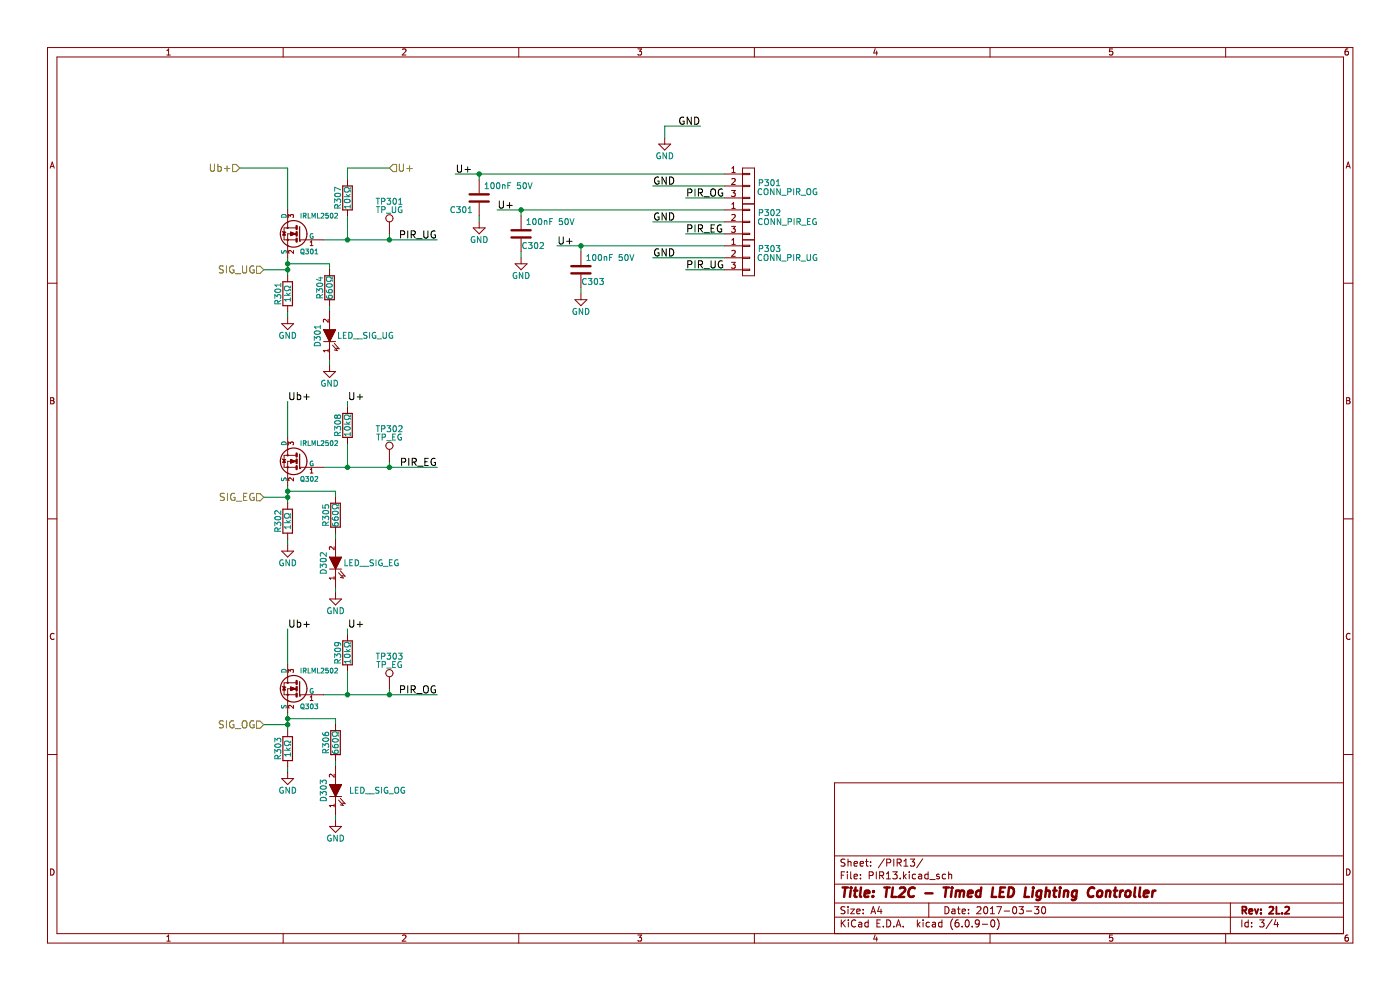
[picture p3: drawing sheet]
<svg xmlns="http://www.w3.org/2000/svg" width="297mm" height="210mm" viewBox="0 0 297 210" stroke-linecap="round" stroke-linejoin="round" font-family="sans-serif">
<path d="M.1 .1h296.9v209.9h-296.9z" fill-rule="evenodd" fill="#fff" stroke="#fff" stroke-width=".21"/>
<g fill="none" stroke="#840000" stroke-width=".21">
<path d="M10.1 10.1h276.9v189.9h-276.9zM12.1 12.1h272.9v185.9h-272.9zM35.4 11.7h.7M35.4 10.7l.4-.3v1.3M60.1 10.1v2M85.4 10.5l.5-.1 .2 .3-.8 1h.8M110.1 10.1v2M135.3 10.4h.8l-.4 .5 .4 .1v.6l-.2 .1-.6-.1M160 10.1v2M185.7 10.3l-.3 .9h.8M186 10.8v.9M210 10.1v2"/>
<path d="M236 10.4h-.6l-.1 .6 .7-.1v.7l-.2 .1-.5-.1M260 10.1v2M286 10.4h-.4l-.2 .3-.1 .7 .3 .3 .4-.1v-.7h-.4l-.3 .2M10.6 35.7l.5-1.3 .4 1.3M10.8 35.3h.6M73.7 38.2v1.3M101.7 38.2v2.8M139.7 30.6h2.6l-1.3 1.2zM141 29.3v1.3M153.7 36.9h3.8M153.7 39.5h3.8M155.3 35.7l.3-.4v1.3"/>
<path d="M155.3 38l.4-.1 .3 .3-.8 .9h.8M155.3 36.6h.7M157.5 35.6h2.6v22.9h-2.6zM157.5 36.8h1.5v.2h-1.5M157.5 39.3h1.5v.3h-1.5M285.6 35.7l.4-1.3 .4 1.3M285.7 35.3h.6M59.9 49.1l.7 .3M60.3 49.2l.2 .7h-.5zM61 52.1h.1M61 47.1h.1M61 50.9h.1"/>
<path d="M61 44.5v3.8M61 58.5v1.3M61.2 46.1v-.6l.4 .3 .1-.2h.5v.5M61.7 49.2l1 .4-1 .4zM62.2 53.1v.7l-.7-.7-.3 .2 .1 .4M62.5 49.6h.1M62.8 48.3h-2.5v2.6h2.5M62.8 49.6h-1.8v5.1M63.6 50.9h5M65.8 52.1h.6M65.8 51.4l.3-.3v1M69.9 57.2v1.3"/>
<path d="M73.7 44.5v1.3M82.6 47.1v2.5M100.4 48.3h2.5l-1.2 1.3zM101.7 43v2.8M101.7 47.1v1.2M109.3 56h2.5l-1.3 1.2zM110.5 45.8v2.8M110.5 50.6v2.8M110.5 54.7v1.3M123.2 53.4v2.8M123.2 58.2v2.8M153.7 49.6h3.8"/>
<path d="M153.7 44.5h3.8M153.7 47.1h3.8M153.7 42h3.8M153.7 52.1h3.8M153.7 54.7h3.8M153.7 57.2h3.8M155.2 40.4h.8l-.4 .5 .3 .1v.6l-.2 .1-.5-.1M155.2 48h.8l-.4 .5 .3 .1v.6l-.2 .1-.5-.1M155.2 55.6h.8l-.4 .5 .3 .1v.6l-.2 .1-.5-.1M155.3 45.6l.4-.1 .3 .3-.8 1h.8M155.3 44.2h.7M155.3 43.3l.3-.4v1.3"/>
<path d="M155.3 50.9l.3-.3v1.2M155.3 53.2l.4-.1 .3 .4-.8 .9h.8M155.3 51.8h.7M157.5 50.9h2.6M157.5 49.5h1.5v.2h-1.5M157.5 41.9h1.5v.2h-1.5M157.5 44.4h1.5v.3h-1.5M157.5 46.9h1.5v.3h-1.5M157.5 52h1.5v.3h-1.5M157.5 54.6h1.5v.2h-1.5M157.5 57.1h1.5v.3h-1.5M157.5 43.3h2.6"/>
<path d="M10.1 60.1h2M59.8 68.7h2.5l-1.3 1.2zM61 64.8v1.3M61 67.4v1.3M68.6 72.5h2.6M68.6 69.9l1.3 2.6M68.6 78.8h2.6l-1.3 1.3zM69.6 67.7v.7l-.7-.7-.3 .2 .1 .4M69.6 74.1v.6M69.6 74.4h-1l.3 .3M69.9 63.6v1.2M69.9 66.1v3.8"/>
<path d="M69.9 72.5v3.8M69.9 77.5v1.3M70.5 73.2l1.1 1.2-.7-.2M70.9 72.8l1 1.2-.6-.1M71.2 69.9l-1.3 2.6M122 63.6h2.5l-1.3 1.2zM123.2 62.3v1.3M285 60.1h2M10.7 84.4h.5l.2 .2-.2 .4 .2 .1 .1 .3-.3 .3h-.5zM10.7 85h.5M59.9 97.3l.7 .3M60.3 97.5l.2 .6h-.5z"/>
<path d="M61 95.3h.1M61 99.1h.1M61 92.8v3.8M61.2 94.4v-.6l.4 .3 .1-.3h.5v.6M61.7 97.5l1 .4-1 .3zM62.5 97.9h.1M62.8 97.9h-1.8v5M62.8 96.6h-2.5v2.5h2.5M63.6 99.1h5M65.8 99.6l.3-.3v1M73.7 86.4v1.3M73.7 92.8v1.2"/>
<path d="M82.6 95.3v2.6M285.7 84.4h.4l.3 .2-.3 .4 .3 .1v.3l-.2 .3h-.5zM285.7 85h.4M10.1 110.1h2M59.8 116.9h2.5l-1.3 1.3zM61 100.4h.1M61 106.7v1.3M61 113.1v1.3M61 115.6v1.3M62.2 101.4v.6l-.7-.6-.3 .2 .1 .4M65.8 100.3h.6M69.9 118.2l1.3 2.5"/>
<path d="M70.9 116v.6l-.7-.6-.3 .2 .1 .4M71.2 105.5v1.2M71.2 111.8v1.3M71.2 114.4v3.8M72.5 118.2l-1.3 2.5M285 110.1h2M11.5 134.5a.58 .58 0 0 0-.8 .5 .58 .58 0 0 0 .8 .5M69.9 120.7h2.6M69.9 127.1h2.6l-1.3 1.2zM70.9 122.3v.6M70.9 122.6h-1l.3 .3M71.2 120.7v3.8"/>
<path d="M71.2 125.8v1.3M71.8 121.5l1 1.1-.6-.1M72.2 121.1l1 1.1-.6-.1M73.7 134.7v1.2M286.4 134.5a.58 .58 0 0 0-.8 .5 .58 .58 0 0 0 .8 .5M59.9 145.6l.7 .2M60.3 145.7l.2 .7h-.5zM61 148.6h.1M61 143.6h.1M61 147.4h.1M61 141v3.8M61 155v1.3"/>
<path d="M61.2 142.6v-.6l.4 .3 .1-.2h.5v.5M61.7 145.7l1 .4-1 .4zM62.2 149.6v.7l-.7-.7-.3 .2 .1 .4M62.5 146.1h.1M62.8 146.1h-1.8v5.1M62.8 144.8h-2.5v2.6h2.5M63.6 147.4h5M65.8 147.9l.3-.3v1M65.8 148.6h.6M71.2 153.7v1.3M73.7 141v1.3M82.6 143.6v2.5"/>
<path d="M10.1 160.1h2M59.8 165.1h2.5l-1.3 1.3zM61 161.3v1.3M61 163.9v1.2M69.9 169h2.6M69.9 166.4l1.3 2.6M69.9 175.3h2.6l-1.3 1.3zM70.9 164.2v.7l-.7-.7-.3 .2 .1 .4M70.9 170.6v.6M70.9 170.9h-1l.3 .3M71.2 160.1v1.2M71.2 162.6v3.8"/>
<path d="M71.2 169v3.8M71.2 174v1.3M71.8 169.7l1 1.2-.6-.2M72.2 169.3l1 1.2-.6-.1M72.5 166.4l-1.3 2.6M285 166.1h-108v31.9M285 160.1h2M10.7 184.3a.66 .66 0 0 1 .8 .7 .66 .66 0 0 1-.8 .6zM35.4 198.7l.4-.4v1.3M35.4 199.6h.7M60.1 198v2M85.4 198.5l.5-.2 .2 .4-.8 .9h.8"/>
<path d="M110.1 198v2M135.3 198.3h.8l-.4 .5 .4 .2v.5l-.2 .1-.6-.1M160 198v2M177 194.5h108M177 191.5h108M177 187.6h108M177 181.6h108M178.5 185.6h.5M178.5 195.1v1.5M178.7 195.8l.6 .8M179.2 184.9h-.7v1.5M179.3 192.4l-.6-.1-.2 .2v.4l.6 .3 .2 .3-.3 .3h-.6"/>
<path d="M179.3 182.3l-.6-.1-.2 .2v.4l.6 .3 .2 .3-.3 .3h-.6M179.3 195.1l-.8 .9M179.8 184.9v.2M179.8 185.4v1M179.9 182.2v1.5M179.9 192.3v.2M179.9 192.8v1M179.9 182.9l.2-.2 .4 .1v.9M180 195.1v.2M180 195.6v1M180.5 192.8h.8l-.8 1h.8M180.5 184.9v1.3l.2 .2"/>
<path d="M181.2 185.9l.7-.1-.1-.3-.4-.1-.2 .2 .1 .8h.5M181.2 183.2l.7-.1-.1-.3-.4-.1-.2 .2 .1 .8h.5M181.5 195.3a.71 .71 0 0 0-.9 .5 .71 .71 0 0 0 .7 .8l.2-.1M181.8 193.3l.7-.1-.1-.3-.4-.1-.2 .2v.8h.6M182.2 195.7h.6v.9M182.5 183.2l.7-.1-.1-.3-.4-.1-.2 .2v.8h.6M182.5 186.3v.1M182.5 185.5v.1M182.8 196l-.5 .1-.2 .2 .2 .3h.5M183.1 193.7v.1M183.1 192.9v.1M183.6 182.7h.6"/>
<path d="M183.8 182.2v1.3l.4 .2M184.2 195.7l-.4-.1-.3 .3 .1 .7h.6M184.2 195.1v1.5M184.4 185.7l.7-.1 .2-.2-.1-.3-.8-.2v1.5M184.7 183.6v.1M184.7 182.8v.1M184.8 193.8l.5-1.5 .5 1.5M184.9 193.4h.7M185.7 198.3l-.3 .9h.8M185.9 184.9v1.5M186 198.8v.8M186 195.8h.5"/>
<path d="M186.5 192.3l-.3 1h.9M186.6 185.7l.7-.1 .2-.2-.1-.3-.8-.2v1.5M186.8 195.1h-.8v1.5h.8M186.9 192.8v1M187 185.7l.5 .7M187.4 196.5v.1M187.6 182.2l-1.3 1.9M188 186.4h.9M188 185.4l.5-.5v1.5M188.1 195.1a.76 .76 0 0 1 .9 .8 .76 .76 0 0 1-.9 .7zM188.1 183l.7-.1 .2-.2-.1-.3-.8-.2v1.5M189.4 184.9h.9l-.5 .6 .5 .1v.7l-.3 .1-.6-.1"/>
<path d="M189.6 196.5v.1M189.6 182.2v1.5M190.1 196.6l.5-1.5 .5 1.5M190.3 196.2h.7M190.3 183l.7-.1 .2-.2-.1-.3-.8-.2v1.5M190.7 183l.5 .7M191 186.3v.1M191.6 196.5v.1M191.7 184.9v1.5M191.8 183.7h.8M191.8 182.7l.4-.5v1.5M191.8 185.9l.5 .5"/>
<path d="M192.3 185.4l-.6 .6M192.9 184.9v.2M192.9 185.4v1M193.1 182.2h.9l-.5 .6 .5 .1v.7l-.2 .1-.7-.1M194.3 185.5l-.5-.1-.3 .3 .2 .7h.6M194.6 195.1v1.5M194.8 196.1l.4 .5M194.9 185.5h.6v.9M195.2 195.6l-.6 .6M195.5 185.8l-.5 .1-.2 .2 .2 .3h.5M195.8 182.2l-1.3 1.9M195.8 195.1v.2"/>
<path d="M195.8 195.6v1M196.9 185.5l-.4-.1-.3 .3 .1 .7h.6M196.9 184.9v1.5M197 191.5v3M197.2 195.7l-.4-.1-.3 .3 .1 .7h.6M197.3 186.6h1.1M197.8 195.7h.6l.1 .9M198.5 196l-.5 .1-.2 .2 .2 .3h.5M199.3 185.5l-.4-.1-.2 .2 .1 .3 .5 .1v.4h-.6M199.8 195.7l-.4-.1-.3 .3 .2 .7h.5M199.8 195.1v1.5M200.5 192.3a.76 .76 0 0 1 .8 .8 .76 .76 0 0 1-.8 .7z"/>
<path d="M200.6 185.5l-.4-.1-.3 .3 .1 .7h.6M201.3 185.6l.2-.2 .3 .1 .1 .9M201.3 184.9v1.5M202 192.9h.5l.1 .9M202.1 194.9a1.72 1.72 0 0 0 0 2.3M202.6 193.2l-.5 .1-.2 .2 .2 .3h.5M203.1 192.8h.6M203.3 192.3v1.3l.4 .2M203.3 195.1l-.4 .1a1.01 1.01 0 0 0 0 1.4l.5-.1 .1-.5-.3-.3-.4 .1-.2 .2M204.1 193.3l.7-.1-.1-.3-.4-.1-.2 .2 .1 .8h.5M204.1 196.5v.1M204.9 195.3l.2-.2a.8 .8 0 0 1 .5 .8 .8 .8 0 0 1-.5 .7l-.4-.5z"/>
<path d="M205.5 193.7v.1M205.5 192.9v.1M206.2 196.5v.1M207.2 192.5l.6-.2 .3 .5-.9 1h.9M207.7 195.8l-.2 .3-.5-.1-.1-.2v-.4l.3-.3h.3l.2 .3a1 1 0 0 1-.4 1.2h-.3M208.4 196.1h1.1M208.8 192.5l.2-.2a.8 .8 0 0 1 .6 .8 .8 .8 0 0 1-.6 .7l-.3-.5zM210 198v2M210.1 193.8h.9M210.1 192.8l.4-.5v1.5M210.3 195.3l.2-.2a.8 .8 0 0 1 .6 .8 .8 .8 0 0 1-.6 .7l-.3-.5zM211.5 192.3h1l-.7 1.5"/>
<path d="M211.5 194.9a1.72 1.72 0 0 1 0 2.3M213 193.3h1.2M215 192.5l.2-.2a.8 .8 0 0 1 .5 .8 .8 .8 0 0 1-.5 .7l-.4-.5zM216.2 192.3h.9l-.5 .6 .4 .1v.7l-.2 .1-.6-.1M217.7 193.3h1.2M219.5 192.3h.9l-.5 .6 .4 .1v.7l-.2 .1-.6-.1M221.1 192.5l.2-.2a.8 .8 0 0 1 .5 .8 .8 .8 0 0 1-.5 .7l-.3-.5zM236 198.3h-.6l-.1 .7 .7-.1v.6l-.2 .1-.5-.1M260 198v2M261 191.5v6.5M263.4 195.1v1.5M264.8 195.7l-.4-.1-.3 .3 .1 .7h.6"/>
<path d="M264.8 195.1v1.5M265.5 196.5v.1M265.5 195.7v.1M267.2 195.1h1l-.5 .6 .4 .1v.7l-.2 .1-.7-.1M269.9 195.1l-1.3 1.9M270.7 195.1l-.4 1h.9M271 195.6v1M285.7 184.3a.66 .66 0 0 1 .7 .7 .66 .66 0 0 1-.7 .6zM286 198.3l-.4 .1-.2 .2-.1 .8 .3 .2 .4-.1v-.6l-.4-.1-.3 .3"/>
<circle cx="61" cy="50.9" r=".13"/>
<circle cx="61" cy="48.3" r=".13"/>
<circle cx="82.6" cy="46.3" r=".76"/>
<circle cx="61" cy="96.6" r=".13"/>
<circle cx="61" cy="99.1" r=".13"/>
<circle cx="82.6" cy="94.6" r=".76"/>
<circle cx="61" cy="144.8" r=".13"/>
<circle cx="61" cy="147.4" r=".13"/>
<circle cx="82.6" cy="142.8" r=".76"/>
</g>
<path d="M263.6 193.1l.7-.1 .1-.2v-.3l-.8-.2v1.5M263.9 193.1l.5 .7M265 193.3l.7-.1-.1-.3-.4-.1-.2 .2 .1 .8h.5M266.2 192.8l.4 1 .3-1M267.5 193.7v.1M267.5 192.9v.1M269.3 192.5l.6-.2 .2 .5-.9 1h.9M270.8 192.3v1.5h.7M272 193.7v.1M272.6 192.5l.6-.2 .3 .5-.9 1h.9" fill="none" stroke="#840000" stroke-width=".39"/>
<g fill="none" stroke="#840000" stroke-width=".52">
<path d="M178.7 188.3h1.2M179.3 188.3l-.2 2M180.5 188.9l-.2 1.4M180.6 188.3l-.1 .1M181.1 188.9h.8M181.5 188.3l-.2 1.7 .1 .2 .3 .1M182.7 188.3l-.3 1.7 .3 .3M183.4 189.6l1-.2v-.4l-.6-.1-.3 .3v1h.7M185.2 190.1v.2M185.3 189v.2M187.6 188.3h1.1M188.2 188.3l-.3 2"/>
<path d="M189.4 188.3l-.2 2h.9M190.9 188.4l.3-.1h.5l.3 .1v.4l-.1 .3-1.3 1.2h1.2M194.1 188.4a.88 .88 0 0 0-1.1 0 .88 .88 0 0 0-.3 1 .69 .69 0 0 0 .3 .8 .69 .69 0 0 0 .9-.1M196.3 189.5h1.5M200.2 188.3h1.1M200.7 188.3l-.2 2M201.9 188.9l-.2 1.4M202 188.3v.1M202.8 189.1l.6-.2 .3 .3M202.9 188.9l-.2 1.4M203.7 189.2a.5 .5 0 0 1 .8-.2l-.1 1.3M203.7 189.2l-.2 1.1"/>
<path d="M205.3 189.6l1-.2v-.4h-.8l-.2 1 .2 .3 .6-.1M208.1 189a.66 .66 0 0 0-1 .3l-.1 .6 .2 .3h.7M208.2 188.3l-.3 2M210.6 188.3l-.2 2h.9M212.1 189.2h.7M213.2 188.3h-.9l-.3 2h1M214.1 188.3a.96 .96 0 0 1 1 .5 .96 .96 0 0 1-.3 1.2l-.5 .3h-.5zM217.6 188.3l-.3 2h1M219.1 188.9l-.1 1.4M219.2 188.3v.1M220.9 189a.66 .66 0 0 0-1 .3v.6l.1 .3h.8M220.9 188.9l-.2 1.6-.4 .4-.5-.1"/>
<path d="M221.9 189.1l.3-.2 .4 .1v1.3M222 188.3l-.3 2M223.4 188.9h.8M223.8 188.3l-.2 1.7v.2l.4 .1M224.8 188.9l-.1 1.4M224.9 188.3v.1M225.8 189.1l.3-.2 .4 .1v1.3M225.8 188.9l-.2 1.4M228.5 189a.66 .66 0 0 0-1 .3l-.1 .6 .1 .3h.8M228.5 188.9l-.2 1.6-.5 .4-.4-.1M232.1 188.4a.88 .88 0 0 0-1 0 .88 .88 0 0 0-.3 1 .69 .69 0 0 0 .3 .8 .69 .69 0 0 0 .8-.1M232.9 189.1l.1-.1a.5 .5 0 0 1 .8 .3v.6l-.3 .3a.5 .5 0 0 1-.8-.3z"/>
<path d="M234.7 189.1l.3-.2 .5 .1-.1 1.3M234.7 188.9l-.1 1.4M236.3 188.9h.7M236.6 188.3l-.2 1.7 .1 .2 .4 .1M237.7 188.9l-.2 1.4M238.3 188.9l-.4 .1-.2 .3M238.9 189.1l.1-.1a.5 .5 0 0 1 .8 .3v.6l-.3 .3a.5 .5 0 0 1-.8-.3zM240.8 188.3l-.2 1.7 .3 .3M241.9 188.3l-.2 1.7 .2 .3M242.7 189.6l.9-.2v-.4l-.6-.1-.3 .3v1h.7M244.6 188.9l-.2 1.4M245.1 188.9l-.4 .1-.2 .3"/>
</g>
<g fill="none" stroke="#008400" stroke-width=".21">
<path d="M50.9 35.6h10.1v8.9M82.6 35.6h-8.9v2.6M96.6 36.9h57.1M101.7 36.9v1.3M138.5 39.5h15.2M148.6 26.8h-7.6v2.5M55.9 57.2h5.1M61 54.7v3.8M61 56h8.9v1.2M68.6 50.9h24.2M73.7 45.8v5.1M82.6 49.6v1.3"/>
<path d="M101.7 45.8v1.3M105.5 44.5h48.2M110.5 44.5v1.3M110.5 53.4v1.3M118.2 52.1h35.5M123.2 52.1v1.3M138.5 54.7h15.2M138.5 47.1h15.2M145.5 57.2h8.2M145.5 49.6h8.2M145.5 42h8.2M61 66.1v1.3"/>
<path d="M69.9 64.8v1.3M69.9 76.3v1.2M123.2 61v1.3M61 85.2v7.6M68.6 99.1h24.2M73.7 85.2v1.2M73.7 94v5.1M82.6 97.9v1.2M55.9 105.5h5.1M61 102.9v3.8M61 114.4v1.2M61 104.2h10.2v1.3"/>
<path d="M71.2 113.1v1.3M61 133.4v7.6M71.2 124.5v1.3M73.7 133.4v1.3M55.9 153.7h5.1M61 151.2v3.8M61 152.5h10.2v1.2M68.6 147.4h24.2M73.7 142.3v5.1M82.6 146.1v1.3M61 162.6v1.3M71.2 161.3v1.3"/>
<path d="M71.2 172.8v1.2"/>
</g>
<g fill="none" stroke="#000" stroke-width=".21">
<path d="M97 35v1.2l.3 .3h.3l.3-.3v-1.2M98.6 35.9h1.2M99.2 35.4v1.1M139.7 37.6a.71 .71 0 0 0-.8 .7 .71 .71 0 0 0 .8 .7l.1-.6h-.3M141.3 37.5v1.6l-.8-1.6v1.6M142.1 37.5a.77 .77 0 0 1 .8 .8 .77 .77 0 0 1-.8 .8zM145.1 24.9a.71 .71 0 0 0-.9 .7 .71 .71 0 0 0 .9 .7v-.6h-.3M146.7 24.8v1.6l-.9-1.6v1.6M147.4 24.8a.77 .77 0 0 1 .9 .8 .77 .77 0 0 1-.9 .8zM85 49.8l.7-.1 .2-.2-.1-.4-.8-.1v1.5M86.5 49v1.5M87.2 49.8l.8-.1 .1-.2-.1-.4-.8-.1v1.5"/>
<path d="M87.6 49.8l.5 .7M88.4 50.6h1.2M89.9 49v1.2l.3 .3h.3l.3-.3v-1.2M92.3 49a.71 .71 0 0 0-.9 .7 .71 .71 0 0 0 .9 .7l.1-.6h-.3M105.9 42.6v1.3l.3 .2h.3l.3-.2v-1.3M107.5 43.6h1.2M108.1 43v1.1M118.6 50.2v1.3l.3 .3h.3l.3-.3v-1.3M120.2 51.2h1.2M120.8 50.6v1.2M139.7 52.9a.71 .71 0 0 0-.8 .6 .71 .71 0 0 0 .8 .7l.1-.6h-.3M139.7 45.2a.71 .71 0 0 0-.8 .7 .71 .71 0 0 0 .8 .7l.1-.6h-.3"/>
<path d="M141.3 45.2v1.5l-.8-1.5v1.5M141.3 52.8v1.5l-.8-1.5v1.5M142.1 52.8a.77 .77 0 0 1 .8 .7 .77 .77 0 0 1-.8 .8zM142.1 45.2a.77 .77 0 0 1 .8 .7 .77 .77 0 0 1-.8 .8zM145.9 40.9l.7-.1 .2-.2-.1-.4-.8-.1v1.5M145.9 48.5l.7-.1 .2-.2-.1-.4-.8-.1v1.5M145.9 56.1l.7-.1 .2-.2-.1-.3-.8-.2v1.5M147.4 40.1v1.5M147.4 47.7v1.5M147.4 55.3v1.5M148.2 40.9l.7-.1 .1-.2v-.4l-.8-.1v1.5M148.2 48.5l.7-.1 .1-.2v-.4l-.8-.1v1.5"/>
<path d="M148.2 56.1l.7-.1 .1-.2v-.3l-.8-.2v1.5M148.5 40.9l.5 .7M148.5 56.1l.5 .7M148.5 48.5l.5 .7M149.3 41.8h1.2M149.3 57h1.2M149.3 49.4h1.2M150.9 40.3l.2-.2a.51 .51 0 0 1 .7 .5v.5a.51 .51 0 0 1-.5 .5 .51 .51 0 0 1-.5-.5zM150.9 55.3v1.3l.2 .2h.3l.3-.2v-1.3M150.9 48.4h.5M151.6 47.7h-.7v1.5h.7M153 47.8a.71 .71 0 0 0-.9 .7 .71 .71 0 0 0 .9 .7l.1-.6h-.3"/>
<path d="M153.2 40.2a.71 .71 0 0 0-.8 .6 .71 .71 0 0 0 .8 .7l.1-.5h-.3M153.2 55.4a.71 .71 0 0 0-.8 .7 .71 .71 0 0 0 .8 .7l.1-.6h-.3M61.5 83.3v1.2l.3 .3h.3l.3-.3v-1.2M63.1 83.8h.4l.3 .2-.1 .7h-.6M63.1 83.3v1.5M64.5 84.2h1.1M65 83.6v1.2M74.2 83.3v1.2l.3 .3h.3l.3-.3v-1.2M75.8 84.2h1.1M76.4 83.6v1.2M85.2 98l.7-.1 .2-.2-.1-.3-.8-.2v1.5M86.7 97.2v1.5"/>
<path d="M87.4 98l.8-.1 .1-.2-.1-.3-.8-.2v1.5M87.8 98l.5 .7M88.6 98.9h1.2M90.1 97.9h.5M90.9 97.2h-.8v1.5h.8M92.3 97.3a.71 .71 0 0 0-.9 .7 .71 .71 0 0 0 .9 .7l.1-.6h-.3M61.5 131.5v1.2l.3 .3h.3l.3-.3v-1.2M63.1 131.5v1.5M63.1 132.1l.4-.1 .3 .3-.1 .6h-.6M64.5 132.4h1.1M65 131.9v1.1M74.2 131.5v1.2l.3 .3h.3l.3-.3v-1.2"/>
<path d="M75.8 132.4h1.1M76.4 131.9v1.1M85 146.3l.7-.1 .2-.2-.1-.4-.8-.1v1.5M86.5 145.5v1.5M87.2 146.3l.8-.1 .1-.2-.1-.4-.8-.1v1.5M87.6 146.3l.5 .7M88.4 147.1h1.2M89.9 145.7l.3-.2a.51 .51 0 0 1 .7 .5v.5a.51 .51 0 0 1-.5 .5 .51 .51 0 0 1-.6-.5zM92.3 145.5a.71 .71 0 0 0-.9 .7 .71 .71 0 0 0 .9 .7l.1-.6h-.3"/>
</g>
<g fill="none" stroke="#848400" stroke-width=".21">
<path d="M44.6 34.8v1.2l.3 .3h.5l.1-.3v-1.2M46.2 35.4l.5-.1 .3 .3-.2 .7h-.6M46.2 34.8v1.5M47.6 35.8h1.2M48.2 35.2v1.1M49.3 34.9h.8l.8 .7-.8 .8h-.8zM83.4 34.9h.7v1.5h-.7l-.8-.8zM84.7 34.8v1.2l.3 .3h.4l.2-.3v-1.2M86.3 35.8h1.2M86.9 35.2v1.1M47.4 56.5l-.6-.1-.2 .1v.5l.6 .3 .2 .3-.3 .3-.6-.1M48 56.4v1.5"/>
<path d="M49.6 56.5a.71 .71 0 0 0-.9 .7 .71 .71 0 0 0 .9 .6v-.5h-.3M49.9 58.1h1.2M51.4 56.4v1.2l.3 .3h.3l.3-.3v-1.2M53.8 56.5a.71 .71 0 0 0-.8 .7 .71 .71 0 0 0 .8 .6l.1-.5h-.3M54.4 56.5h.8l.7 .7-.7 .8h-.8zM47.6 104.7l-.6-.1-.2 .2v.4l.7 .3 .1 .4-.3 .3-.6-.1M48.3 104.6v1.6M49.8 104.7a.71 .71 0 0 0-.9 .7 .71 .71 0 0 0 .9 .7l.1-.6h-.3M50.1 106.3h1.2M51.7 105.4h.5M52.4 104.6h-.7v1.6h.7M53.8 104.7a.71 .71 0 0 0-.8 .7 .71 .71 0 0 0 .8 .7l.1-.6h-.3"/>
<path d="M54.4 104.7h.8l.7 .8-.7 .7h-.8zM47.4 153l-.6-.1-.2 .1v.5l.6 .3 .2 .3-.3 .3-.6-.1M48 152.9v1.5M49.6 153a.71 .71 0 0 0-.9 .6 .71 .71 0 0 0 .9 .7v-.5h-.3M49.9 154.6h1.2M51.6 153l.1-.1a.51 .51 0 0 1 .7 .5v.5a.51 .51 0 0 1-.5 .5 .51 .51 0 0 1-.5-.5v-.5zM53.8 153a.71 .71 0 0 0-.8 .6 .71 .71 0 0 0 .8 .7l.1-.5h-.3M54.4 153h.8l.7 .7-.7 .8h-.8z"/>
</g>
<g fill="none" stroke="#840000" stroke-width=".25">
<path d="M72.7 39.5h2v5h-2zM60 59.8h2v5h-2zM63.6 51.1h.1M63.6 48.1v3M68.9 58.5h2v5.1h-2zM63.6 99.4h.1M63.6 96.3v3.1M72.7 87.7h2v5.1h-2zM60 108h2v5.1h-2zM70.2 106.7h2v5.1h-2zM72.7 135.9h2v5.1h-2zM60 156.3h2v5h-2z"/>
<path d="M63.6 147.6h.1M63.6 144.6v3M70.2 155h2v5.1h-2z"/>
<circle cx="62.3" cy="49.6" r="2.82"/>
<circle cx="62.3" cy="97.9" r="2.82"/>
<circle cx="62.3" cy="146.1" r="2.82"/>
</g>
<g fill="none" stroke="#008484" stroke-width=".21">
<path d="M74.3 39.8v.3h-.2a.54 .54 0 0 0-.8-.3 .54 .54 0 0 0-.2 .8l.6 .2 .4-.4h.2v.4M102.9 39.1l.4-.3v1.2M104.2 38.9l.2-.1a.68 .68 0 0 1 .5 .6 .68 .68 0 0 1-.5 .6l-.3-.5zM105.4 38.9l.2-.1a.68 .68 0 0 1 .5 .6 .68 .68 0 0 1-.5 .6l-.3-.5zM106.6 39.3l.5-.1v.8M106.6 39.2v.8M107.7 39.4h.5M108.3 38.8h-.6v1.2M110.4 38.8h-.6l-.1 .6 .6-.1 .1 .6-.2 .1-.5-.1M111.1 38.9l.1-.1a.68 .68 0 0 1 .5 .6 .68 .68 0 0 1-.5 .6l-.3-.5zM112 38.8l.5 1.2 .4-1.2M140 32.5a.58 .58 0 0 0-.7 .6 .58 .58 0 0 0 .8 .5v-.5h-.2"/>
<path d="M141.4 32.4v1.3l-.7-1.3v1.3M142 32.4a.64 .64 0 0 1 .7 .6 .64 .64 0 0 1-.7 .7zM161.1 38.8l.6-.1 .1-.5-.7-.1v1.3M162.2 38.1h.8l-.4 .5 .4 .1v.6l-.2 .1-.6-.1M163.6 38.2l.2-.1a.68 .68 0 0 1 .4 .7 .68 .68 0 0 1-.4 .6l-.3-.5zM164.7 39.4h.7M164.7 38.5l.4-.4v1.3M59.8 53.1v.6a.42 .42 0 0 0 .5-.5h.4v.5M59.9 45.6a.53 .53 0 0 1 .6-.1 .53 .53 0 0 1 .2 .6h-1zM63.9 53l.2-.2 .4 .2v.5l-.1 .3-.5-.1zM63.9 45.2v1.1M64 53.6l.5 .3"/>
<path d="M64.4 45.8l.4-.1 .1-.4-.5-.1v1.1M64.6 45.8l.3 .5M64.8 52.8h.7l-.4 .4 .3 .1v.5M64.8 53.8h.1M64.9 53.8h.5M65.4 45.2v1.1h.5M65.4 53.8h.1M66 52.9l.1-.1a.54 .54 0 0 1 .3 .5 .54 .54 0 0 1-.3 .6l-.2-.4zM66 53.8h.1M66.2 46.3v-1.1l.3 .8 .4-.8v1.1M66.4 49.6a.46 .46 0 0 0-.6 .5 .46 .46 0 0 0 .6 .4v-.4h-.2M66.8 53.9h.6"/>
<path d="M66.8 53.1l.3-.3v1.1M67.4 45.2v1.1h.4M67.6 58.9h.9M68 58.8v.8l-.9-.3M68.1 45.3l.4-.1 .2 .3-.6 .8h.6M69.6 45.2h-.5v.5h.5v.5h-.5M70.2 45.3l.1-.1a.49 .49 0 0 1 .4 .6 .49 .49 0 0 1-.5 .4l-.1-.3zM70.5 58.7v.3h-.3a.54 .54 0 0 0-.7-.2 .54 .54 0 0 0-.2 .7l.6 .2 .3-.3h.3v.3M71 43v-.8l.5 .4 .1-.3h.5l.2 .1-.2 .6M71 45.3l.4-.1 .2 .3-.6 .8h.6M71.1 41.1a.61 .61 0 0 1 .7-.2 .61 .61 0 0 1 .4 .6 .75 .75 0 0 1-1.2-.2zM71.7 44.1l-.1-.6h-.5l-.1 .6h1.3"/>
<path d="M72.3 43.4l-.6 .4M72.3 40.3l-1.3-.6v.9M73 41.7h1.3M73.1 42.4a.61 .61 0 0 1 .7-.2 .61 .61 0 0 1 .4 .6 .75 .75 0 0 1-1.2-.2zM73.5 41.2l.4 .5M74.3 43.5v.7M74.3 43.8h-1.3l.4 .4M74.3 41.2l-.5 .4M79.8 42.1h.7M79.8 43.8h.8M80.2 42.1v1.2M80.2 43.8v1.3"/>
<path d="M80.9 42.7h.7v-.5l-.7-.1v1.2M81 44.5l.6-.1v-.4l-.6-.2v1.3M81.9 45.2h1M82.1 42.1h.8l-.4 .4 .3 .2v.5l-.2 .1-.5-.1M83.2 43.8v1.1l.3 .2h.2l.2-.2v-1.1M83.5 42.1h.2a.68 .68 0 0 1 .4 .6 .68 .68 0 0 1-.4 .6 .84 .84 0 0 1-.2-1.2zM84.6 43.3h.7M84.6 42.4l.3-.3v1.2M85.2 43.9a.58 .58 0 0 0-.7 .6 .58 .58 0 0 0 .8 .5v-.4h-.3M96.4 44a.56 .56 0 0 0-.8 .5 .56 .56 0 0 0 .8 .5M96.9 43.8h.7l-.4 .5 .4 .1v.6l-.2 .1-.5-.1M98.3 44l.1-.2a.68 .68 0 0 1 .5 .7 .68 .68 0 0 1-.5 .6l-.3-.5z"/>
<path d="M99.3 45.1h.8M99.3 44.2l.4-.4v1.3M100.7 50.2a.58 .58 0 0 0-.7 .6 .58 .58 0 0 0 .7 .5v-.4h-.2M102 50.2v1.3l-.7-1.3v1.3M102.6 50.2a.64 .64 0 0 1 .8 .6 .64 .64 0 0 1-.8 .7zM102.9 40h.7M109.6 57.9a.58 .58 0 0 0-.8 .5 .58 .58 0 0 0 .8 .5v-.4h-.2M110.9 57.8v1.3l-.7-1.3v1.3M111.5 57.8a.64 .64 0 0 1 .7 .6 .64 .64 0 0 1-.7 .7zM111.7 51.6a.56 .56 0 0 0-.8 .5 .56 .56 0 0 0 .8 .5M111.8 47.6h.7M111.8 46.7l.4-.3v1.2"/>
<path d="M112.1 51.5h.8l-.4 .4 .3 .2v.5l-.2 .1-.5-.1M113.1 46.5l.2-.1a.68 .68 0 0 1 .4 .6 .68 .68 0 0 1-.4 .6l-.3-.4zM113.5 51.6l.2-.1a.68 .68 0 0 1 .4 .6 .68 .68 0 0 1-.4 .6l-.3-.5zM114.3 46.5l.2-.1a.68 .68 0 0 1 .5 .6 .68 .68 0 0 1-.5 .6l-.3-.4zM114.6 51.6l.5-.1 .2 .3-.8 .9h.8M115.5 46.9h.5v.7M115.5 46.8v.8M116.6 47h.5M117.2 46.4h-.6v1.2M119.3 46.4h-.6l-.1 .6 .6-.1 .1 .6-.2 .1-.5-.1M120 46.5l.1-.1a.68 .68 0 0 1 .5 .6 .68 .68 0 0 1-.5 .6l-.3-.4zM120.9 46.4l.4 1.2 .5-1.2"/>
<path d="M124.4 59.2a.56 .56 0 0 0-.8 .5 .56 .56 0 0 0 .8 .5M124.5 55.3h.7M124.5 54.4l.4-.4v1.3M124.8 59.1h.8l-.4 .5 .3 .1v.5l-.2 .1-.5-.1M125.8 54.1l.2-.1a.68 .68 0 0 1 .4 .6 .68 .68 0 0 1-.4 .7l-.3-.5zM126.2 59.2l.2-.1a.68 .68 0 0 1 .4 .6 .68 .68 0 0 1-.4 .6l-.3-.4zM127 54.1l.2-.1a.68 .68 0 0 1 .5 .6 .68 .68 0 0 1-.5 .7l-.3-.5zM127.2 59.1h.8l-.4 .5 .3 .1v.5l-.1 .1-.6-.1M128.2 54.4v.9M128.2 54.5h.5v.8M129.3 54.6h.5M129.9 54h-.6v1.3"/>
<path d="M132 54h-.6l-.1 .6 .6-.1 .1 .6-.2 .2-.5-.2M132.7 54.1l.1-.1a.68 .68 0 0 1 .5 .6 .68 .68 0 0 1-.5 .7l-.3-.5zM133.6 54l.4 1.3 .5-1.3M161.1 45.1h.6l.1-.5-.7-.1v1.2M161.1 52.8l.6-.1 .1-.5-.7-.1v1.3M161.6 40.1a.56 .56 0 0 0-.8 .6 .56 .56 0 0 0 .8 .5M161.6 54.1a.56 .56 0 0 0-.8 .5 .56 .56 0 0 0 .8 .5M161.7 46.5a.56 .56 0 0 0-.8 .5 .56 .56 0 0 0 .8 .5M162.1 40.2l.3-.2a.43 .43 0 0 1 .5 .4v.5a.42 .42 0 0 1-.4 .4 .42 .42 0 0 1-.4-.4zM162.1 54.2l.3-.2a.43 .43 0 0 1 .5 .4v.4a.42 .42 0 0 1-.4 .5 .42 .42 0 0 1-.4-.5zM162.2 46.6l.3-.2a.43 .43 0 0 1 .5 .4v.4a.42 .42 0 0 1-.4 .5 .42 .42 0 0 1-.4-.5zM162.2 44.5h.8l-.4 .5 .4 .1v.5l-.2 .1-.6-.1"/>
<path d="M162.2 52.1h.8l-.4 .5 .4 .1v.5l-.2 .2-.6-.2M163.6 52.2l.2-.1a.68 .68 0 0 1 .4 .6 .68 .68 0 0 1-.4 .7l-.3-.5zM163.6 44.6l.2-.1a.68 .68 0 0 1 .4 .6 .68 .68 0 0 1-.4 .6l-.3-.4zM164.2 40v1.3l-.7-1.3v1.3M164.2 54v1.3l-.7-1.3v1.3M164.3 46.4v1.2l-.7-1.2v1.2M164.7 52.1h.7l-.4 .5 .4 .1v.5l-.2 .2-.5-.2M164.7 44.6l.5-.1 .2 .3-.7 .9h.7M165.5 40v1.3l-.7-1.3v1.3M165.5 54v1.3l-.7-1.3v1.3M165.6 46.4v1.2l-.7-1.2v1.2M165.8 41.4h1"/>
<path d="M165.8 55.4h1M165.9 47.8h1M167.1 40.7l.6-.1 .1-.5-.7-.1v1.3M167.1 54.7l.6-.1 .1-.5-.7-.1v1.3M167.2 47h.6l.1-.5-.7-.1v1.2M168.4 40v1.3M168.4 54v1.3M168.5 46.4v1.2M169 54.7l.6-.1v-.5l-.6-.1v1.3M169 40.7l.6-.1v-.5l-.6-.1v1.3M169.1 47h.6v-.5l-.6-.1v1.2M169.3 40.7l.4 .6"/>
<path d="M169.3 54.7l.4 .6M169.4 47l.4 .6M169.9 41.4h1M169.9 55.4h1M170 47.8h1M171.2 40.2l.3-.2a.43 .43 0 0 1 .5 .4v.5a.42 .42 0 0 1-.4 .4 .42 .42 0 0 1-.4-.4zM171.2 54v1l.3 .3 .3-.1 .1-.2v-1M171.3 47h.4M171.9 46.4h-.6v1.2h.6M173.1 46.4a.58 .58 0 0 0-.7 .6 .58 .58 0 0 0 .8 .5v-.4h-.3M173.2 40.1a.58 .58 0 0 0-.7 .6 .58 .58 0 0 0 .8 .5v-.4h-.3M173.2 54.1a.58 .58 0 0 0-.7 .5 .58 .58 0 0 0 .8 .5v-.4h-.3"/>
<path d="M58.3 63.3v-.8l.5 .4 .1-.3h.5l.2 .2-.2 .5M58.4 61.4a.61 .61 0 0 1 .7-.2 .61 .61 0 0 1 .4 .7 .75 .75 0 0 1-1.2-.3zM59 64.5l-.1-.7h-.5l-.1 .7h1.3M59.6 63.7l-.6 .4M59.6 60.1v.7M59.6 60.5h-1.3l.4 .3M60.1 70.6a.58 .58 0 0 0-.8 .5 .58 .58 0 0 0 .8 .5v-.4h-.2M60.3 62.6h1.3M60.8 62.2l.4 .4M61.4 70.5v1.3l-.7-1.3v1.3M61.6 63.5h-1.3l.4 .4M61.6 60.7v.3h-.2a.54 .54 0 0 0-.8-.3 .54 .54 0 0 0-.2 .8l.6 .2 .4-.3h.2v.3"/>
<path d="M61.6 63.2v.7M61.6 62.2l-.5 .3M62 70.5a.64 .64 0 0 1 .7 .6 .64 .64 0 0 1-.7 .7zM66.7 72.2v-.8l.5 .4 .1-.3h.5l.1 .1-.1 .6M66.7 72.9a.68 .68 0 0 1 .8-.3 .68 .68 0 0 1 .4 .7h-1.2zM66.8 70.3a.61 .61 0 0 1 .7-.2 .61 .61 0 0 1 .4 .6 .75 .75 0 0 1-1.2-.2zM67.2 62v-.8l.5 .5 .1-.4h.5l.2 .2-.2 .5M67.3 60.2a.61 .61 0 0 1 .7-.2 .61 .61 0 0 1 .4 .6 .75 .75 0 0 1-1.2-.3zM67.9 63.2l-.1-.6-.5-.1-.1 .7h1.3M67.9 69v.7M67.9 69.3h-1.2l.3 .4M68.5 62.5l-.6 .4"/>
<path d="M69.2 61.5l.1 .4 .2 .2h.7l.3-.2-.1-.4h-.6l-.1 .4 .2 .2M69.2 62.7l.1 .4 .2 .2h.7l.3-.2-.1-.4h-.6l-.1 .4 .2 .2M69.3 60.3a.61 .61 0 0 1 .7-.2 .61 .61 0 0 1 .4 .6 .75 .75 0 0 1-1.2-.2zM71.8 70.5v1.3h.6M72.8 71.1h.5M73.5 70.5h-.7v1.3h.7M74 70.5a.64 .64 0 0 1 .7 .6 .64 .64 0 0 1-.7 .7zM75 71.9h1.9M77.9 70.6h-.7v.4l.5 .2 .2 .3-.3 .3-.5-.1M78.4 70.5v1.3M79.7 70.6a.58 .58 0 0 0-.8 .5 .58 .58 0 0 0 .8 .5v-.4h-.2M80 71.9h.9"/>
<path d="M81.2 70.5v1l.3 .3h.2l.3-.3v-1M83.2 70.6a.58 .58 0 0 0-.7 .5 .58 .58 0 0 0 .8 .5v-.4h-.2M122.3 65.5a.58 .58 0 0 0-.8 .6 .58 .58 0 0 0 .8 .5v-.5h-.2M123.6 65.4v1.3l-.7-1.3v1.3M124.2 65.4a.64 .64 0 0 1 .7 .7 .64 .64 0 0 1-.7 .6zM59.9 93.8a.53 .53 0 0 1 .6 0 .53 .53 0 0 1 .2 .5h-1zM63.9 93.5v1M64.4 94h.4l.1-.4-.5-.1v1M64.6 94l.3 .5M65.4 93.5v1h.5M66.2 94.5v-1l.3 .7 .4-.7v1M66.4 97.9a.46 .46 0 0 0-.6 .4 .46 .46 0 0 0 .6 .4v-.3h-.2"/>
<path d="M67.4 93.5v1h.4M68.1 93.6l.4-.1 .2 .3-.6 .7h.6M68.9 80.7a.58 .58 0 0 0-.7 .6 .58 .58 0 0 0 .8 .5v-.4h-.2M69.6 93.5h-.5v.5l.5-.1v.5h-.5M70.2 93.6l.1-.1a.49 .49 0 0 1 .4 .5 .49 .49 0 0 1-.5 .5l-.1-.4zM70.3 80.7v1.2l-.7-1.2v1.2M70.9 80.7a.64 .64 0 0 1 .7 .6 .64 .64 0 0 1-.7 .6zM71 91.2v-.8l.5 .5 .1-.4h.5l.2 .2-.2 .5M71 93.6l.4-.1 .2 .3-.6 .7h.6M71.1 89.4a.61 .61 0 0 1 .7-.2 .61 .61 0 0 1 .4 .6 .75 .75 0 0 1-1.2-.3zM71.5 88.3l-.2-.3-.3 .3v.2l.2 .3 .3-.3M71.5 88.3l.3-.3 .3 .1 .2 .2v.2l-.3 .3h-.2l-.3-.3"/>
<path d="M71.5 88.3v.2M71.7 92.4l-.1-.6-.5-.1-.1 .7h1.3M72.3 91.7l-.6 .4M73 90h1.3M73.1 90.6a.61 .61 0 0 1 .7-.2 .61 .61 0 0 1 .4 .7 .75 .75 0 0 1-1.2-.3zM73.5 89.5l.4 .5M74.3 88v.3h-.2a.54 .54 0 0 0-.8-.2 .54 .54 0 0 0-.2 .7l.6 .2 .4-.3h.2v.3M74.3 91.7v.7M74.3 92.1h-1.3l.4 .3M74.3 89.5l-.5 .3M79.8 90.3h.7M79.9 92.1h.7"/>
<path d="M80.2 90.3v1.3M80.3 92.1v1.3M80.9 91l.7-.1v-.5l-.7-.1v1.3M81.1 92.7h.6v-.5l-.6-.1v1.3M82 93.5h1M82.1 90.3h.8l-.4 .5 .3 .1v.6l-.2 .1-.5-.1M83.3 92.7h.4M83.5 90.4l.2-.1a.68 .68 0 0 1 .4 .6 .68 .68 0 0 1-.4 .7l-.3-.5zM83.9 92.1h-.6v1.3h.6M84.6 90.4l.5-.1 .2 .4-.8 .9h.8M85.1 92.1a.58 .58 0 0 0-.7 .6 .58 .58 0 0 0 .8 .5v-.4h-.3M58.3 111.6v-.8l.5 .4 .1-.4h.5l.2 .2-.2 .6"/>
<path d="M58.4 109.7a.61 .61 0 0 1 .7-.2 .61 .61 0 0 1 .4 .6 .75 .75 0 0 1-1.2-.2zM59 112.7l-.1-.6-.5-.1-.1 .7h1.3M59.6 108.3v.8l-.9-.8-.4 .3 .1 .5M59.6 112l-.6 .4M59.8 101.4v.5a.42 .42 0 0 0 .5-.5l.4 .1v.5M60.1 118.8a.58 .58 0 0 0-.8 .6 .58 .58 0 0 0 .8 .5v-.4h-.2M60.3 110.9h1.3M60.8 110.4l.4 .5M61.4 118.7v1.3l-.7-1.3v1.3M61.6 109v.3h-.2a.54 .54 0 0 0-.8-.3 .54 .54 0 0 0-.2 .7l.6 .2 .4-.3h.2v.3M61.6 111.4v.8M61.6 111.8h-1.3l.4 .4"/>
<path d="M61.6 110.4l-.5 .4M62 118.7a.64 .64 0 0 1 .7 .7 .64 .64 0 0 1-.7 .6zM63.9 101.2l.2-.1 .4 .1v.6l-.1 .3-.5-.1zM64 101.9l.5 .3M64.8 101.1h.7l-.4 .4 .3 .1v.4h-.6M66 101.2l.1-.1a.49 .49 0 0 1 .4 .5 .49 .49 0 0 1-.5 .5l-.1-.4zM66.8 101.2l.4-.1 .2 .3-.6 .7h.6M68.1 118.6a.61 .61 0 0 1 .7-.2 .61 .61 0 0 1 .4 .6 .75 .75 0 0 1-1.3-.3zM68.5 107.1v.6l.6 .1-.1-.6 .6-.1 .1 .2-.1 .5M68.5 110.3v-.8l.4 .4 .2-.3h.5l.1 .1-.1 .6M68.6 108.4a.61 .61 0 0 1 .7-.2 .61 .61 0 0 1 .4 .6 .75 .75 0 0 1-1.2-.2zM69.1 111.4v-.6h-.5l-.1 .6h1.2"/>
<path d="M69.2 117.2v.8l-.9-.8-.4 .3 .2 .5M69.7 110.7l-.6 .4M70.5 109.8v.3l.3 .2 .7 .1 .3-.3-.2-.4-.6 .1v.3l.2 .3M70.5 111v.3l.3 .2 .7 .1 .3-.3-.2-.4-.6 .1v.3l.2 .3M70.6 108.6a.61 .61 0 0 1 .7-.2 .61 .61 0 0 1 .4 .6 .75 .75 0 0 1-1.2-.3zM71.8 107v.3h-.3a.54 .54 0 0 0-.7-.3 .54 .54 0 0 0-.3 .8l.7 .2 .3-.3h.3v.3M73.2 118.7v1.3h.6M74.2 119.3h.4M74.8 118.7h-.6v1.3h.6M75.4 118.7a.64 .64 0 0 1 .7 .7 .64 .64 0 0 1-.7 .6zM79.2 118.8l-.6 .1v.3l.5 .3 .1 .3-.2 .2h-.5M79.8 118.7v1.3"/>
<path d="M81 118.8a.58 .58 0 0 0-.7 .6 .58 .58 0 0 0 .8 .5v-.4h-.2M82.6 119.3h.4M83.2 118.7h-.6v1.3h.6M84.4 118.8a.58 .58 0 0 0-.7 .6 .58 .58 0 0 0 .8 .5v-.4h-.3M67.9 120.4v-.7l.5 .4 .2-.4h.5l.1 .2-.1 .5M68 121.1a.68 .68 0 0 1 .8-.2 .68 .68 0 0 1 .4 .7h-1.3zM70.2 129a.58 .58 0 0 0-.7 .5 .58 .58 0 0 0 .8 .6v-.5h-.3M71 139.5v-.8l.5 .4 .1-.3h.5l.2 .1-.2 .6M71.1 137.6a.61 .61 0 0 1 .7-.2 .61 .61 0 0 1 .4 .6 .75 .75 0 0 1-1.2-.2zM71.5 136.3l.3 .2-.1 .4h-.6l-.1-.4 .2-.2h.8l.2 .2 .1 .4M71.5 128.9v1.3l-.7-1.3v1.3M72.2 128.9a.64 .64 0 0 1 .7 .6 .64 .64 0 0 1-.7 .7z"/>
<path d="M72.3 139.9l-.6 .4M73 138.2h1.3M73.1 138.9a.61 .61 0 0 1 .7-.2 .61 .61 0 0 1 .4 .6 .75 .75 0 0 1-1.2-.2zM73.5 137.7l.4 .5M74.3 136.3v.3h-.2a.54 .54 0 0 0-.8-.3 .54 .54 0 0 0-.2 .8l.6 .1 .4-.3h.2v.3M74.3 140v.7M74.3 137.7l-.5 .4M76.3 120.1h2M79.8 138.6h.7M80.2 138.6v1.2M80.9 139.2h.7v-.5l-.7-.1v1.2M81.3 120.1h1"/>
<path d="M82.1 138.6h.8l-.4 .4 .3 .2v.5l-.2 .1-.5-.1M83.5 138.7l.2-.1a.68 .68 0 0 1 .4 .6 .68 .68 0 0 1-.4 .6l-.3-.5zM84.5 138.6h.8l-.4 .4 .3 .2v.5l-.1 .1-.6-.1M58.3 157.4v-.8l.5 .4 .1-.3h.5l.2 .1-.2 .6M58.3 159.8v-.8l.5 .4 .1-.3h.5l.2 .2-.2 .5M58.4 157.9a.61 .61 0 0 1 .7-.2 .61 .61 0 0 1 .4 .6 .75 .75 0 0 1-1.2-.2zM59.8 149.6v.6a.42 .42 0 0 0 .5-.5h.4v.5M59.9 142.1a.53 .53 0 0 1 .6-.1 .53 .53 0 0 1 .2 .6h-1zM60.3 159.1h1.3M60.8 158.6l.4 .5M61.6 157.2v.3h-.2a.54 .54 0 0 0-.8-.3 .54 .54 0 0 0-.2 .8l.6 .2 .4-.3h.2v.3M61.6 159.7v.7"/>
<path d="M61.6 158.6l-.5 .4M63.9 149.5l.2-.2 .4 .2v.5l-.1 .3-.5-.1zM63.9 141.7v1.1M64 150.1l.5 .3M64.4 142.3l.4-.1 .1-.4-.5-.1v1.1M64.6 142.3l.3 .5M64.8 149.3h.7l-.4 .4 .3 .1v.5h-.6M65.4 141.7v1.1h.5M66 149.4l.1-.1a.49 .49 0 0 1 .4 .6 .49 .49 0 0 1-.5 .4l-.1-.3zM66 149.4h.1M66.2 142.8v-1.1l.3 .8 .4-.8v1.1M66.4 146.1a.46 .46 0 0 0-.6 .5 .46 .46 0 0 0 .6 .4v-.4h-.2"/>
<path d="M66.8 149.3h.6l-.3 .4 .3 .1v.5h-.6M67.4 141.7v1.1h.4M68.1 141.8l.4-.1 .2 .3-.6 .8h.6M68.5 155.4v.4l.3 .2h.7l.2-.2-.1-.4h-.6l-.1 .4 .3 .2M68.5 158.5v-.8l.4 .5 .2-.4h.5l.1 .2-.1 .5M68.6 156.7a.61 .61 0 0 1 .7-.2 .61 .61 0 0 1 .4 .6 .75 .75 0 0 1-1.2-.3zM69.1 159.7v-.6l-.5-.1-.1 .7h1.2M69.6 141.7h-.5v.5h.5v.5h-.5M69.7 159l-.6 .4M70.2 141.8l.1-.1a.49 .49 0 0 1 .4 .6 .49 .49 0 0 1-.5 .4l-.1-.3zM70.5 158v.4l.3 .2h.7l.3-.2-.2-.4h-.6v.4l.2 .2M70.5 159.2v.4l.3 .2h.7l.3-.2-.2-.4h-.6v.4l.2 .2"/>
<path d="M70.6 156.8a.61 .61 0 0 1 .7-.2 .61 .61 0 0 1 .4 .6 .75 .75 0 0 1-1.2-.2zM71 141.8l.4-.1 .2 .3-.6 .8h.6M71.7 140.6l-.1-.6h-.5l-.1 .6h1.3M71.8 155.2v.3h-.3a.54 .54 0 0 0-.7-.2 .54 .54 0 0 0-.3 .7l.7 .2 .3-.3h.3v.3M74.3 140.3h-1.3l.4 .4M79.9 140.3h.7M80.3 140.3v1.3M81.1 141l.6-.1v-.4l-.6-.2v1.3M82 141.7h1M83.3 140.9h.4M83.9 140.3h-.6v1.3h.6M85.1 140.4a.58 .58 0 0 0-.7 .6 .58 .58 0 0 0 .8 .5v-.4h-.3"/>
<path d="M59 160.9l-.1-.6h-.5l-.1 .6h1.3M59.6 160.2l-.6 .4M60.1 167.1a.58 .58 0 0 0-.8 .5 .58 .58 0 0 0 .8 .5v-.4h-.2M61.4 167v1.3l-.7-1.3v1.3M61.6 160h-1.3l.4 .4M62 167a.64 .64 0 0 1 .7 .6 .64 .64 0 0 1-.7 .7zM67.9 166.3v-.8l.5 .4 .2-.4h.5l.1 .2-.1 .6M67.9 168.7v-.8l.5 .4 .2-.3h.5l.1 .1-.1 .6M68 169.4a.68 .68 0 0 1 .8-.3 .68 .68 0 0 1 .4 .7h-1.3zM68.1 166.8a.61 .61 0 0 1 .7-.2 .61 .61 0 0 1 .4 .6 .75 .75 0 0 1-1.3-.2zM70.2 177.2a.58 .58 0 0 0-.7 .6 .58 .58 0 0 0 .8 .5v-.4h-.3M71.5 177.2v1.2l-.7-1.2v1.2"/>
<path d="M72.2 177.2a.64 .64 0 0 1 .7 .6 .64 .64 0 0 1-.7 .6zM74.4 167v1.3h.6M75.4 167.6h.4M76 167h-.6v1.3h.6M76.5 167a.64 .64 0 0 1 .8 .6 .64 .64 0 0 1-.8 .7zM77.5 168.4h1.9M80.4 167.1h-.7v.4l.6 .2 .1 .3-.2 .3-.5-.1M80.9 167v1.3M82.2 167.1a.58 .58 0 0 0-.7 .5 .58 .58 0 0 0 .8 .5v-.4h-.3M82.5 168.4h1M83.8 167.2l.2-.2a.43 .43 0 0 1 .6 .4v.4a.42 .42 0 0 1-.4 .5 .42 .42 0 0 1-.5-.5zM85.8 167.1a.58 .58 0 0 0-.8 .5 .58 .58 0 0 0 .8 .5v-.4h-.2"/>
</g>
<g fill="none" stroke="#840000" stroke-width=".51">
<path d="M62.9 48v.6M62.9 49.2v.8M62.9 50.6v.7M99.6 41.2h4.1M99.6 42.8h4.1M108.5 48.8h4.1M108.5 50.4h4.1M121.2 56.5h4.1M121.2 58h4.1M62.9 96.2v.6M62.9 97.5v.7M62.9 98.9v.6"/>
<path d="M62.9 144.5v.6M62.9 145.7v.8M62.9 147.1v.7"/>
</g>
<g fill="#840000" stroke="#840000" stroke-width=".21">
<path d="M60.3 49.2l.2 .7h-.5z"/>
<path d="M68.6 69.9h2.6l-1.3 2.6z"/>
<path d="M60.3 97.5l.2 .6h-.5z"/>
<path d="M69.9 118.2h2.6l-1.3 2.5z"/>
<path d="M60.3 145.7l.2 .7h-.5z"/>
<path d="M69.9 166.4h2.6l-1.3 2.6z"/>
<path d="M61.7 49.2l1 .4-1 .4z" fill-rule="evenodd"/>
<path d="M61.7 97.5l1 .4-1 .3z" fill-rule="evenodd"/>
<path d="M61.7 145.7l1 .4-1 .4z" fill-rule="evenodd"/>
</g>
<g fill="#008400" stroke="#008400" stroke-width=".21">
<circle cx="61" cy="56" r=".46"/>
<circle cx="73.7" cy="50.9" r=".46"/>
<circle cx="61" cy="57.2" r=".46"/>
<circle cx="82.6" cy="50.9" r=".46"/>
<circle cx="61" cy="104.2" r=".46"/>
<circle cx="61" cy="105.5" r=".46"/>
<circle cx="82.6" cy="99.1" r=".46"/>
<circle cx="73.7" cy="99.1" r=".46"/>
<circle cx="101.7" cy="36.9" r=".46"/>
<circle cx="110.5" cy="44.5" r=".46"/>
<circle cx="123.2" cy="52.1" r=".46"/>
<circle cx="82.6" cy="147.4" r=".46"/>
<circle cx="73.7" cy="147.4" r=".46"/>
<circle cx="61" cy="152.5" r=".46"/>
<circle cx="61" cy="153.7" r=".46"/>
</g>
</svg>
